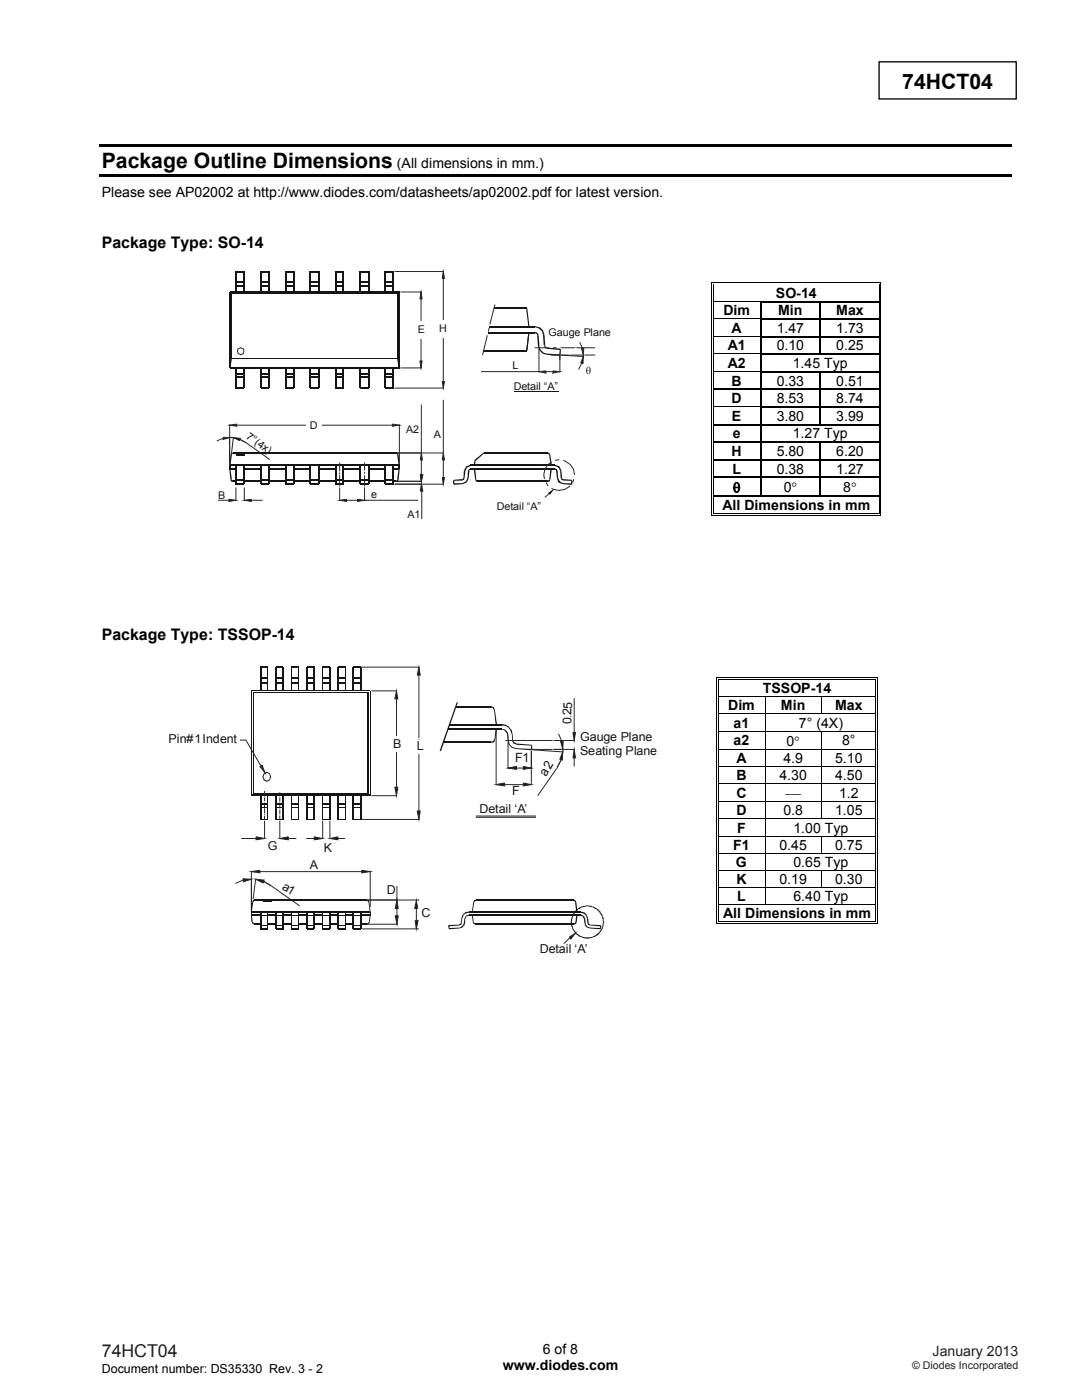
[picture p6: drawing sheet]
<svg xmlns="http://www.w3.org/2000/svg" width="216mm" height="279mm" viewBox="0 0 216 279" stroke-linecap="round" stroke-linejoin="round" font-family="sans-serif">
<defs><g id="words">
<g font-size="4.2">
<text x="180" y="17.7">74HCT04</text>
<text x="20.3" y="33.6">Package Outline Dimensions</text>
</g>
<text font-size="3.5" fill="#231f20" x="20.3" y="270.9">74HCT04</text>
<g font-size="3.2">
<text x="20.3" y="49.4">Package Type: SO-14</text>
<text x="20.3" y="127.7">Package Type: TSSOP-14</text>
</g>
<g font-size="2.8">
<text x="79.2" y="33.6">(All dimensions in mm.)</text>
<text x="20.3" y="39.3">Please see AP02002 at http://www.diodes.com/datasheets/ap02002.pdf for latest version.</text>
<text x="154.8" y="59.4">SO-14</text>
<text x="144.3" y="62.9">Dim</text>
<text x="155.3" y="62.9">Min</text>
<text x="166.9" y="62.9">Max</text>
<text x="145.2" y="69.9">A1</text>
<text x="146" y="66.4">A</text>
<text x="155" y="66.4">1.47</text>
<text x="155" y="69.9">0.10</text>
<text x="166.9" y="66.4">1.73</text>
<text x="166.9" y="69.9">0.25</text>
<text x="145.2" y="73.4">A2</text>
<text x="146" y="76.9">B</text>
<text x="155" y="76.9">0.33</text>
<text x="158.2" y="73.4">1.45 Typ</text>
<text x="166.9" y="76.9">0.51</text>
<text x="146" y="80.5">D</text>
<text x="146" y="84">E</text>
<text x="155" y="84">3.80</text>
<text x="155" y="80.5">8.53</text>
<text x="166.9" y="84">3.99</text>
<text x="166.9" y="80.5">8.74</text>
<text x="146.2" y="87.5">e</text>
<text x="158.2" y="87.5">1.27 Typ</text>
<text x="146" y="91">H</text>
<text x="146.1" y="94.5">L</text>
<text x="155" y="91">5.80</text>
<text x="155" y="94.5">0.38</text>
<text x="166.9" y="91">6.20</text>
<text x="166.9" y="94.5">1.27</text>
<text x="144.2" y="101.7">All Dimensions in mm</text>
<text x="146.3" y="98.2">θ</text>
<text x="156.4" y="98.2">0°</text>
<text x="168.3" y="98.2">8°</text>
<text x="145.3" y="141.8">Dim</text>
<text x="152.2" y="138.3">TSSOP-14</text>
<text x="155.8" y="141.8">Min</text>
<text x="166.6" y="141.8">Max</text>
<text x="146.4" y="145.2">a1</text>
<text x="146.4" y="148.7">a2</text>
<text x="156.9" y="148.8">0°</text>
<text x="159.4" y="145.2">7° (4X)</text>
<text x="168" y="148.7">8°</text>
<text x="146.9" y="152.3">A</text>
<text x="146.9" y="155.7">B</text>
<text x="155.5" y="155.7">4.30</text>
<text x="156.3" y="152.3">4.9</text>
<text x="166.6" y="155.7">4.50</text>
<text x="166.6" y="152.3">5.10</text>
<text x="146.9" y="159.2">C</text>
<text x="156.9" y="159.3">⎯</text>
<text x="167.4" y="159.2">1.2</text>
<text x="146.9" y="162.7">D</text>
<text x="147.1" y="166.2">F</text>
<text x="156.3" y="162.7">0.8</text>
<text x="158.3" y="166.2">1.00 Typ</text>
<text x="166.6" y="162.7">1.05</text>
<text x="146.3" y="169.6">F1</text>
<text x="146.9" y="173">G</text>
<text x="155.5" y="169.6">0.45</text>
<text x="158.3" y="173">0.65 Typ</text>
<text x="166.6" y="169.6">0.75</text>
<text x="146.9" y="176.4">K</text>
<text x="147.1" y="179.8">L</text>
<text x="155.5" y="176.4">0.19</text>
<text x="158.3" y="179.8">6.40 Typ</text>
<text x="166.6" y="176.4">0.30</text>
<text x="144.3" y="183.3">All Dimensions in mm</text>
<text x="100.3" y="273.5">www.diodes.com</text>
<text x="108.3" y="270.2">6 of 8</text>
</g>
<text font-size="2.8" fill="#231f20" x="186.1" y="270.6">January 2013</text>
<g font-size="2.5" fill="#131516">
<text x="33.7" y="148.2">Pin# 1 Indent</text>
<text x="78.4" y="149.3">B</text>
<text x="83.2" y="149.7">L</text>
<text x="114.1" y="144.5" transform="rotate(-90 114.1 144.5)">025</text>
<text x="115.8" y="147.8">Gauge Plane</text>
<text x="102.8" y="152.1">F1</text>
<text x="109" y="155.2" transform="rotate(-60 109 155.2)">a2</text>
<text x="115.8" y="150.6">Seating Plane</text>
<text x="102.2" y="158.7">F</text>
<text x="95.7" y="162.3">Detail ‘A’</text>
<text x="53.5" y="169.7">G</text>
<text x="61.8" y="173.4">A</text>
<text x="64.6" y="170">K</text>
<text x="56.2" y="177.4" transform="rotate(30 56.2 177.4)">a1</text>
<text x="77.2" y="178.4">D</text>
<text x="84.1" y="183.1">C</text>
<text x="107.7" y="190.2">Detail ‘A’</text>
</g>
<text font-size="2.5" x="20.3" y="274">Document number: DS35330 Rev. 3 - 2</text>
<g font-size="2.1" fill="#131516">
<text x="83.4" y="66.5">E</text>
<text x="87.7" y="66.3">H</text>
<text x="109.5" y="67">Gauge Plane</text>
<text x="102.3" y="73.7">L</text>
<text x="102.5" y="77.9">Detail “A”</text>
<text x="116.9" y="74.7">θ</text>
<text x="49" y="87.4" transform="rotate(35 49 87.4)">7°(4x)</text>
<text x="61.8" y="85.6">D</text>
<text x="81.1" y="86.4">A2</text>
<text x="86.6" y="87.3">A</text>
<text x="43.6" y="99.6">B</text>
<text x="74.1" y="99.3">e</text>
<text x="99.1" y="101.7">Detail “A”</text>
<text x="81.3" y="103.4">A1</text>
</g>
<text font-size="2.1" fill="#231f20" x="182" y="273.2">© Diodes Incorporated</text>
<text font-size="1.9" fill="#131516" x="114.1" y="143.4" transform="rotate(-90 114.1 143.4)">.</text>
</g></defs>
<path d="M175.4 12.3h27.4v7.4h-27.4z" fill="none" stroke="#000" stroke-width=".26"/>
<path d="M19.8 28.7h182v.6h-182zM19.8 34.8h182v.5h-182z" fill="#000"/>
<g fill="#fff">
<path d="M142.5 56.8h32.8v3.2h-32.8z"/>
<path d="M142.6 56.8h32.6v3.2h-32.6z"/>
</g>
<path d="M142 56.3h.2v.5h-.2zM142 56.3h.5v.1h-.5zM142.3 56.6h.2v.2h-.2z" fill="#000"/>
<path d="M142.5 56.3h32.8M142.5 56.7h32.8" fill="none" stroke="#000" stroke-width=".2"/>
<path d="M142.5 56.8h32.8z" fill="#fff"/>
<path d="M175.3 56.3h.5v.1h-.5zM175.3 56.6h.2v.2h-.2zM175.7 56.3h.1v.5h-.1z" fill="#000"/>
<path d="M142.1 56.8v3.2M142.4 56.8v3.2M175.4 56.8v3.2M175.7 56.8v3.2" fill="none" stroke="#000" stroke-width=".2"/>
<g fill="#fff">
<path d="M142.5 60.3h9.1v3.2h-9.1z"/>
<path d="M142.6 60.3h8.8v3.2h-8.8z"/>
</g>
<path d="M142 60h.2v.3h-.2zM142.3 60h.2v.3h-.2z" fill="#000"/>
<path d="M142.5 60.2h9.1" fill="none" stroke="#000" stroke-width=".25"/>
<path d="M142.5 60.3h9.1z" fill="#fff"/>
<path d="M151.6 60h.3v.3h-.3zM163.6 60h.2v.3h-.2zM175.3 60h.2v.3h-.2zM175.7 60h.1v.3h-.1z" fill="#000"/>
<path d="M151.8 60.3v3.2M151.9 60.2h11.7M163.7 60.3v3.2M163.8 60.2h11.5" fill="none" stroke="#000" stroke-width=".25"/>
<path d="M142.1 60.3v3.2M142.4 60.3v3.2M175.4 60.3v3.2M175.7 60.3v3.2" fill="none" stroke="#000" stroke-width=".2"/>
<g fill="#fff">
<path d="M142.5 63.8h9.1v3.3h-9.1z"/>
<path d="M142.6 63.8h8.8v3.3h-8.8z"/>
</g>
<path d="M142 63.5h.2v.3h-.2zM142.3 63.5h.2v.3h-.2z" fill="#000"/>
<path d="M142.5 63.7h9.1" fill="none" stroke="#000" stroke-width=".25"/>
<path d="M142.5 63.8h9.1z" fill="#fff"/>
<path d="M151.6 63.5h.3v.3h-.3zM163.6 63.5h.2v.3h-.2zM175.3 63.5h.2v.3h-.2zM175.7 63.5h.1v.3h-.1z" fill="#000"/>
<path d="M151.8 63.8v3.3M151.9 63.7h11.7M163.7 63.8v3.3M163.8 63.7h11.5" fill="none" stroke="#000" stroke-width=".25"/>
<path d="M142.1 63.8v3.3M142.4 63.8v3.3M175.4 63.8v3.3M175.7 63.8v3.3" fill="none" stroke="#000" stroke-width=".2"/>
<g fill="#fff">
<path d="M142.5 67.3h9.1v3.3h-9.1z"/>
<path d="M142.6 67.3h8.8v3.3h-8.8z"/>
</g>
<path d="M142 67.1h.2v.2h-.2zM142.3 67.1h.2v.2h-.2z" fill="#000"/>
<path d="M142.5 67.2h9.1" fill="none" stroke="#000" stroke-width=".25"/>
<path d="M142.5 67.3h9.1z" fill="#fff"/>
<path d="M151.6 67.1h.3v.2h-.3zM163.6 67.1h.2v.2h-.2zM175.3 67.1h.2v.2h-.2zM175.7 67.1h.1v.2h-.1z" fill="#000"/>
<path d="M151.8 67.3v3.3M151.9 67.2h11.7M163.7 67.3v3.3M163.8 67.2h11.5" fill="none" stroke="#000" stroke-width=".25"/>
<path d="M142.1 67.3v3.3M142.4 67.3v3.3M175.4 67.3v3.3M175.7 67.3v3.3" fill="none" stroke="#000" stroke-width=".2"/>
<g fill="#fff">
<path d="M142.5 70.8h9.1v3.3h-9.1z"/>
<path d="M142.6 70.8h8.8v3.3h-8.8z"/>
</g>
<path d="M142 70.6h.2v.2h-.2zM142.3 70.6h.2v.2h-.2z" fill="#000"/>
<path d="M142.5 70.7h9.1" fill="none" stroke="#000" stroke-width=".25"/>
<path d="M142.5 70.8h9.1z" fill="#fff"/>
<path d="M151.6 70.6h.3v.2h-.3zM175.3 70.6h.2v.2h-.2zM175.7 70.6h.1v.2h-.1z" fill="#000"/>
<path d="M151.8 70.8v3.3M151.9 70.7h23.4" fill="none" stroke="#000" stroke-width=".25"/>
<path d="M142.1 70.8v3.3M142.4 70.8v3.3M175.4 70.8v3.3M175.7 70.8v3.3" fill="none" stroke="#000" stroke-width=".2"/>
<g fill="#fff">
<path d="M142.5 74.3h9.1v3.3h-9.1z"/>
<path d="M142.6 74.3h8.8v3.3h-8.8z"/>
</g>
<path d="M142 74.1h.2v.3h-.2zM142.3 74.1h.2v.3h-.2z" fill="#000"/>
<path d="M142.5 74.2h9.1" fill="none" stroke="#000" stroke-width=".25"/>
<path d="M142.5 74.3l9.1 .1z" fill="#fff"/>
<path d="M151.6 74.1h.3v.3h-.3zM163.6 74.1h.2v.3h-.2zM175.3 74.1h.2v.3h-.2zM175.7 74.1h.1v.3h-.1z" fill="#000"/>
<path d="M151.8 74.4v3.2M151.9 74.2h11.7M163.7 74.4v3.2M163.8 74.2h11.5" fill="none" stroke="#000" stroke-width=".25"/>
<path d="M142.1 74.4v3.2M142.4 74.4v3.2M175.4 74.4v3.2M175.7 74.4v3.2" fill="none" stroke="#000" stroke-width=".2"/>
<g fill="#fff">
<path d="M142.5 77.9h9.1v3.2h-9.1z"/>
<path d="M142.6 77.9h8.8v3.2h-8.8z"/>
</g>
<path d="M142 77.6h.2v.3h-.2zM142.3 77.6h.2v.3h-.2z" fill="#000"/>
<path d="M142.5 77.7h9.1" fill="none" stroke="#000" stroke-width=".25"/>
<path d="M142.5 77.9h9.1z" fill="#fff"/>
<path d="M151.6 77.6h.3v.3h-.3zM163.6 77.6h.2v.3h-.2zM175.3 77.6h.2v.3h-.2zM175.7 77.6h.1v.3h-.1z" fill="#000"/>
<path d="M151.8 77.9v3.2M151.9 77.7h11.7M163.7 77.9v3.2M163.8 77.7h11.5" fill="none" stroke="#000" stroke-width=".25"/>
<path d="M142.1 77.9v3.2M142.4 77.9v3.2M175.4 77.9v3.2M175.7 77.9v3.2" fill="none" stroke="#000" stroke-width=".2"/>
<g fill="#fff">
<path d="M142.5 81.4h9.1v3.2h-9.1z"/>
<path d="M142.6 81.4h8.8v3.2h-8.8z"/>
</g>
<path d="M142 81.1h.2v.3h-.2zM142.3 81.1h.2v.3h-.2z" fill="#000"/>
<path d="M142.5 81.2h9.1" fill="none" stroke="#000" stroke-width=".25"/>
<path d="M142.5 81.4h9.1z" fill="#fff"/>
<g fill="#000">
<path d="M142 84.6h.2v.3h-.2zM142 88.1h.2v.3h-.2zM142 91.6h.2v.3h-.2zM142 95.1h.2v.3h-.2zM142 98.9h.2v.2h-.2zM142.3 84.6h.2v.3h-.2zM142.3 88.1h.2v.3h-.2zM142.3 91.6h.2v.3h-.2zM142.3 95.1h.2v.3h-.2zM142.3 98.9h.2v.2h-.2zM151.6 81.1h.3v.3h-.3zM151.6 84.6h.3v.3h-.3z"/>
<path d="M151.6 88.1h.3v.3h-.3zM151.6 91.6h.3v.3h-.3zM151.6 95.1h.3v.3h-.3zM163.6 81.1h.2v.3h-.2zM163.6 88.1h.2v.3h-.2zM163.6 91.6h.2v.3h-.2zM163.6 95.1h.2v.3h-.2zM175.3 81.1h.2v.3h-.2zM175.3 84.6h.2v.3h-.2zM175.3 88.1h.2v.3h-.2zM175.3 91.6h.2v.3h-.2zM175.3 95.1h.2v.3h-.2z"/>
<path d="M175.3 98.9h.2v.2h-.2zM175.7 81.1h.1v.3h-.1zM175.7 84.6h.1v.3h-.1zM175.7 88.1h.1v.3h-.1zM175.7 91.6h.1v.3h-.1zM175.7 95.1h.1v.3h-.1zM175.7 98.9h.1v.2h-.1zM142 102.7h.5v.2h-.5zM142.3 102.4h.2v.2h-.2zM175.3 102.7h.5v.2h-.5zM175.3 102.4h.2v.2h-.2zM175.7 102.4h.1v.5h-.1z"/>
</g>
<g fill="none" stroke="#000" stroke-width=".25">
<path d="M142.5 84.7h9.1M142.5 88.2h9.1M142.5 91.8h9.1M142.5 95.3h9.1M142.5 99h32.8M151.8 81.4v3.2M151.8 84.9v3.2M151.8 88.4v3.2M151.8 91.9v3.2M151.8 95.4v3.5M151.9 81.2h11.7M151.9 84.7h23.4"/>
<path d="M151.9 88.2h11.7M151.9 91.8h11.7M151.9 95.3h11.7M163.7 81.4v3.2M163.7 88.4v3.2M163.7 91.9v3.2M163.7 95.4v3.5M163.8 81.2h11.5M163.8 88.2h11.5M163.8 91.8h11.5M163.8 95.3h11.5"/>
</g>
<g fill="none" stroke="#000" stroke-width=".2">
<path d="M142.1 81.4v3.2M142.1 84.9v3.2M142.1 88.4v3.2M142.1 91.9v3.2M142.1 95.4v3.5M142.1 99.1v3.8M142.4 81.4v3.2M142.4 84.9v3.2M142.4 88.4v3.2M142.4 91.9v3.2M142.4 95.4v3.5M142.4 99.1v3.3"/>
<path d="M175.4 81.4v3.2M175.4 84.9v3.2M175.4 88.4v3.2M175.4 91.9v3.2M175.4 95.4v3.5M175.4 99.1v3.3M175.7 81.4v3.2M175.7 84.9v3.2M175.7 88.4v3.2M175.7 91.9v3.2M175.7 95.4v3.5M175.7 99.1v3.3"/>
<path d="M142.5 102.8h32.8M142.5 102.5h32.8"/>
</g>
<g fill="#fff">
<path d="M143.5 135.7h31.2v3.3h-31.2z"/>
<path d="M143.5 135.7h31.1v3.3h-31.1z"/>
</g>
<path d="M142.9 135.2h.2v.5h-.2zM142.9 135.2h.5v.2h-.5zM143.3 135.6h.1v.1h-.1z" fill="#000"/>
<path d="M143.4 135.3h31.3M143.4 135.6h31.3" fill="none" stroke="#000" stroke-width=".2"/>
<path d="M143.4 135.7h31.3z" fill="#fff"/>
<path d="M174.7 135.2h.5v.2h-.5zM174.7 135.6h.2v.1h-.2zM175 135.2h.2v.5h-.2z" fill="#000"/>
<path d="M143 135.7v3.3M143.4 135.7v3.3M174.8 135.7v3.3M175.1 135.7v3.3" fill="none" stroke="#000" stroke-width=".2"/>
<g fill="#fff">
<path d="M143.5 139.2h9.1v3.2h-9.1z"/>
<path d="M143.5 139.2h8.9v3.2h-8.9z"/>
</g>
<path d="M142.9 139h.2v.2h-.2zM143.3 139h.1v.2h-.1zM174.7 139h.2v.2h-.2zM175 139h.2v.2h-.2zM142.9 142.4h.2v.2h-.2zM142.9 145.8h.2v.2h-.2zM143.3 142.4h.1v.2h-.1zM143.3 145.8h.1v.2h-.1zM174.7 142.4h.2v.2h-.2zM174.7 145.8h.2v.2h-.2zM175 142.4h.2v.2h-.2zM175 145.8h.2v.2h-.2z" fill="#000"/>
<g fill="none" stroke="#000" stroke-width=".2">
<path d="M143 139.2v3.2M143.4 139.2v3.2M143.4 139.1h31.3M152.7 139.2v3.2M163.8 139.2v3.2M174.8 139.2v3.2M175.1 139.2v3.2M143 142.6v3.2M143 146v3.5M143.4 142.6v3.2M143.4 146v3.5M143.4 142.5h31.3"/>
<path d="M143.4 145.9h31.3M152.7 142.6v3.2M152.7 146v3.5M163.8 146v3.5M174.8 142.6v3.2M174.8 146v3.5M175.1 142.6v3.2M175.1 146v3.5"/>
</g>
<g fill="#fff">
<path d="M143.5 149.6h9.1v3.3h-9.1z"/>
<path d="M143.5 149.6h8.9v3.3h-8.9z"/>
</g>
<path d="M142.9 149.5h.2v.1h-.2zM143.3 149.5h.1v.1h-.1zM174.7 149.5h.2v.1h-.2zM175 149.5h.2v.1h-.2z" fill="#000"/>
<path d="M143 149.6v3.3M143.4 149.6v3.3M143.4 149.6h31.3M152.7 149.6v3.3M163.8 149.6v3.3M174.8 149.6v3.3M175.1 149.6v3.3" fill="none" stroke="#000" stroke-width=".2"/>
<g fill="#fff">
<path d="M143.5 153.1h9.1v3.2h-9.1z"/>
<path d="M143.5 153.1h8.9v3.2h-8.9z"/>
</g>
<path d="M142.9 152.9h.2v.2h-.2zM143.3 152.9h.1v.2h-.1zM174.7 152.9h.2v.2h-.2zM175 152.9h.2v.2h-.2z" fill="#000"/>
<path d="M143 153.1v3.2M143.4 153.1v3.2M143.4 153h31.3M152.7 153.1v3.2M163.8 153.1v3.2M174.8 153.1v3.2M175.1 153.1v3.2" fill="none" stroke="#000" stroke-width=".2"/>
<g fill="#fff">
<path d="M143.5 156.5h9.1v3.5h-9.1z"/>
<path d="M143.5 156.6h8.9v3.3h-8.9z"/>
</g>
<path d="M142.9 156.3h.2v.2h-.2zM143.3 156.3h.1v.2h-.1zM174.7 156.3h.2v.2h-.2zM175 156.3h.2v.2h-.2z" fill="#000"/>
<path d="M143 156.5v3.5M143.4 156.5v3.5M143.4 156.4h31.3M152.7 156.5v3.5M163.8 156.5v3.5M174.8 156.5v3.5M175.1 156.5v3.5" fill="none" stroke="#000" stroke-width=".2"/>
<g fill="#fff">
<path d="M143.5 160.1h9.1v3.3h-9.1z"/>
<path d="M143.5 160.1h8.9v3.3h-8.9z"/>
</g>
<path d="M142.9 160h.2v.1h-.2zM143.3 160h.1v.1h-.1zM174.7 160h.2v.1h-.2zM175 160h.2v.1h-.2z" fill="#000"/>
<path d="M143 160.1v3.3M143.4 160.1v3.3M143.4 160h31.3M152.7 160.1v3.3M163.8 160.1v3.3M174.8 160.1v3.3M175.1 160.1v3.3" fill="none" stroke="#000" stroke-width=".2"/>
<g fill="#fff">
<path d="M143.5 163.6h9.1v3.2h-9.1z"/>
<path d="M143.5 163.6h8.9v3.2h-8.9z"/>
</g>
<g fill="#000">
<path d="M142.9 163.4h.2v.1h-.2zM142.9 166.8h.2v.2h-.2zM142.9 170.2h.2v.2h-.2zM142.9 173.6h.2v.2h-.2zM142.9 177.1h.2v.1h-.2zM143.3 163.4h.1v.1h-.1zM143.3 166.8h.1v.2h-.1zM143.3 170.2h.1v.2h-.1zM143.3 173.6h.1v.2h-.1zM143.3 177.1h.1v.1h-.1zM174.7 163.4h.2v.1h-.2zM174.7 166.8h.2v.2h-.2z"/>
<path d="M174.7 170.2h.2v.2h-.2zM174.7 173.6h.2v.2h-.2zM174.7 177.1h.2v.1h-.2zM175 163.4h.2v.1h-.2zM175 166.8h.2v.2h-.2zM175 170.2h.2v.2h-.2zM175 173.6h.2v.2h-.2zM175 177.1h.2v.1h-.2zM142.9 180.5h.2v.2h-.2zM142.9 184.3h.5v.1h-.5zM143.3 180.5h.1v.2h-.1zM143.3 183.9h.1v.2h-.1z"/>
<path d="M174.7 180.5h.2v.2h-.2zM174.7 184.3h.5v.1h-.5zM174.7 183.9h.2v.2h-.2zM175 180.5h.2v.2h-.2zM175 183.9h.2v.5h-.2z"/>
</g>
<g fill="none" stroke="#000" stroke-width=".2">
<path d="M143 163.5v3.3M143 167v3.2M143 170.4v3.2M143 173.8v3.3M143 177.2v3.3M143.4 163.5v3.3M143.4 167v3.2M143.4 170.4v3.2M143.4 173.8v3.3M143.4 177.2v3.3M143.4 163.4h31.3M143.4 166.9h31.3"/>
<path d="M143.4 170.3h31.3M143.4 173.7h31.3M143.4 177.1h31.3M152.7 163.5v3.3M152.7 167v3.2M152.7 170.4v3.2M152.7 173.8v3.3M152.7 177.2v3.3M163.8 167v3.2M163.8 173.8v3.3M174.8 163.5v3.3M174.8 167v3.2"/>
<path d="M174.8 170.4v3.2M174.8 173.8v3.3M174.8 177.2v3.3M175.1 163.5v3.3M175.1 167v3.2M175.1 170.4v3.2M175.1 173.8v3.3M175.1 177.2v3.3M143 180.7v3.7M143.4 180.7v3.2M143.4 180.6h31.3M143.4 184.3h31.3"/>
<path d="M143.4 184h31.3M174.8 180.7v3.2M175.1 180.7v3.2"/>
</g>
<path d="M45.8 58.3h33.9" fill="none" stroke="#131516" stroke-width=".3"/>
<path d="M45.9 58.3v15.1M79.7 58.3v15.1" fill="none" stroke="#131516" stroke-width=".21"/>
<path d="M45.8 73.4h33.9" fill="none" stroke="#131516" stroke-width=".23"/>
<path d="M67 54.1h1.6v.2h-1.6z" fill="#131516"/>
<path d="M67 54.2v4.1" fill="none" stroke="#131516" stroke-width=".3"/>
<path d="M68.5 54.2v4.1" fill="none" stroke="#131516" stroke-width=".21"/>
<path d="M71.9 54.1h1.7v.2h-1.7z" fill="#131516"/>
<path d="M71.9 54.2v4.1" fill="none" stroke="#131516" stroke-width=".21"/>
<path d="M73.6 54.2v4.1" fill="none" stroke="#131516" stroke-width=".3"/>
<path d="M76.9 54.1h1.6v.2h-1.6z" fill="#131516"/>
<path d="M76.9 54.2v4.1" fill="none" stroke="#131516" stroke-width=".28"/>
<path d="M78.5 54.2v4.1" fill="none" stroke="#131516" stroke-width=".21"/>
<path d="M76.9 77.3h1.6v.3h-1.6z" fill="#131516"/>
<path d="M76.9 73.4v4" fill="none" stroke="#131516" stroke-width=".28"/>
<path d="M73.6 73.4v4" fill="none" stroke="#131516" stroke-width=".3"/>
<path d="M71.9 73.4v4" fill="none" stroke="#131516" stroke-width=".21"/>
<path d="M71.9 77.3h1.7v.3h-1.7z" fill="#131516"/>
<path d="M68.5 73.4v4" fill="none" stroke="#131516" stroke-width=".21"/>
<path d="M67 73.4v4" fill="none" stroke="#131516" stroke-width=".3"/>
<path d="M67 77.3h1.6v.3h-1.6z" fill="#131516"/>
<path d="M78.5 73.4v4" fill="none" stroke="#131516" stroke-width=".21"/>
<path d="M47.1 77.3h1.6v.3h-1.6z" fill="#131516"/>
<path d="M62 73.4v4" fill="none" stroke="#131516" stroke-width=".21"/>
<path d="M63.6 73.4v4" fill="none" stroke="#131516" stroke-width=".3"/>
<g fill="#131516">
<path d="M62 77.3h1.6v.3h-1.6z"/>
<path d="M57 77.3h1.6v.3h-1.6z"/>
</g>
<path d="M58.6 73.4v4" fill="none" stroke="#131516" stroke-width=".21"/>
<path d="M57 73.4v4" fill="none" stroke="#131516" stroke-width=".3"/>
<path d="M52 77.3h1.6v.3h-1.6z" fill="#131516"/>
<path d="M48.6 73.4v4M52 73.4v4M53.6 73.4v4" fill="none" stroke="#131516" stroke-width=".21"/>
<path d="M47.1 73.4v4" fill="none" stroke="#131516" stroke-width=".3"/>
<path d="M47.1 54.1h1.6v.2h-1.6z" fill="#131516"/>
<path d="M48.6 54.2v4.1M52 54.2v4.1M53.6 54.2v4.1" fill="none" stroke="#131516" stroke-width=".21"/>
<path d="M52 54.1h1.6v.2h-1.6z" fill="#131516"/>
<path d="M57 54.2v4.1" fill="none" stroke="#131516" stroke-width=".3"/>
<path d="M58.6 54.2v4.1" fill="none" stroke="#131516" stroke-width=".21"/>
<g fill="#131516">
<path d="M57 54.1h1.6v.2h-1.6z"/>
<path d="M62 54.1h1.6v.2h-1.6z"/>
</g>
<path d="M47.1 54.2v4.1M63.6 54.2v4.1" fill="none" stroke="#131516" stroke-width=".3"/>
<path d="M62 54.2v4.1M46.5 90.4h32.5" fill="none" stroke="#131516" stroke-width=".21"/>
<g fill="#131516">
<path d="M46.5 96h.6v.2h-.6z"/>
<path d="M45.8 92.9h.2v.7h-.2z"/>
<path d="M79.5 92.9h.3v.7h-.3z"/>
</g>
<path d="M45.8 92.9h33.9" fill="none" stroke="#131516" stroke-width=".21"/>
<path d="M45.8 93.5h1.3v.3h-1.3z" fill="#131516"/>
<path d="M47.1 92.9v3.7M57 92.9v3.7M63.6 92.9v3.7M67 92.9v3.7M73.6 92.9v3.7" fill="none" stroke="#131516" stroke-width=".3"/>
<path d="M48.6 92.9v3.7M52 92.9v3.7M53.6 92.9v3.7M58.6 92.9v3.7M62 92.9v3.7M68.5 92.9v3.7M71.9 92.9v3.7M78.5 92.9v3.7" fill="none" stroke="#131516" stroke-width=".21"/>
<path d="M76.9 92.9v3.7" fill="none" stroke="#131516" stroke-width=".28"/>
<g fill="#131516">
<path d="M47.1 96.5h1.6v.3h-1.6z"/>
<path d="M52 96.5h1.6v.3h-1.6z"/>
<path d="M57 96.5h1.6v.3h-1.6z"/>
<path d="M62 96.5h1.6v.3h-1.6z"/>
<path d="M67 96.5h1.6v.3h-1.6z"/>
<path d="M71.9 96.5h1.7v.3h-1.7z"/>
<path d="M76.9 96.5h1.6v.3h-1.6z"/>
<path d="M78.5 96h.5v.2h-.5z"/>
</g>
<path d="M48.7 96.1h3.3M53.6 96.1h3.4M58.6 96.1h3.4M63.6 96.1h3.4M68.6 96.1h3.3M73.6 96.1h3.3" fill="none" stroke="#131516" stroke-width=".23"/>
<g fill="#131516">
<path d="M46 90.8h.3l-.3 2.1-.2-.1z"/>
<path d="M45.8 93.6h.2l.3 2.1-.3 .1z"/>
<path d="M79.2 90.8h.3l.3 2-.3 .1z"/>
<path d="M79.5 93.6h.3l-.3 2.2-.3-.1z"/>
</g>
<path d="M48.7 93.6h3.3M53.6 93.6h3.4M58.6 93.6h3.4M63.6 93.6h3.4M68.6 93.6h3.3M73.6 93.6h3.3" fill="none" stroke="#131516" stroke-width=".28"/>
<g fill="#131516">
<path d="M78.5 93.5h1.2v.3h-1.2z"/>
<path d="M94.7 91.9h.2l-.1 1-.3-.1z"/>
</g>
<path d="M93.9 92.9h16.9M96.6 90.4h12.7" fill="none" stroke="#131516" stroke-width=".21"/>
<path d="M95.3 96.1h14" fill="none" stroke="#131516" stroke-width=".23"/>
<path d="M93.9 93.6h16.9" fill="none" stroke="#131516" stroke-width=".28"/>
<g fill="#131516">
<path d="M94.5 93.6h.3l.2 2.1-.2 .1z"/>
<path d="M109.6 90.8h.2l.3 2-.3 .1z"/>
<path d="M109.8 93.6h.3l-.3 2.2-.2-.1z"/>
<path d="M90.5 96.5l1.8-.1v.2l-1.7 .2z"/>
<path d="M90.5 95.8l1.7-.2 .1 .3-1.8 .1z"/>
<path d="M92.6 93.9l.3 .1-.2 1.4h-.2z"/>
<path d="M93.4 94h.3l-.2 1.5h-.2z"/>
<path d="M90.4 95.9h.3v.7h-.3z"/>
<path d="M112.3 96.4l1.8 .1v.3l-1.8-.2z"/>
<path d="M111 94h.3l.1 1.5h-.3z"/>
<path d="M111.8 94l.2-.1 .2 1.5h-.3z"/>
<path d="M112.4 95.6l1.7 .2v.2l-1.7-.1z"/>
<path d="M114 95.9h.2v.7h-.3z"/>
<path d="M94.7 91.8l1.6-1.3 .1 .1-1.5 1.4z"/>
<path d="M93.6 93.6l.2-.1 .1 .3-.2 .1zM93.6 93.6l.1 .2zM93.5 93.7l.2 .1-.1 .3-.2-.1z"/>
<path d="M92.2 95.7l.2-.2 .2 .3-.3 .1zM92.5 95.6l.1 .2zM92.5 95.4l.2 .1-.1 .2-.3-.1z"/>
<path d="M93.1 93l.7-.2 .1 .2-.8 .3zM93 93.1l.1 .1zM93 93.1l.2 .2-.3 .7-.3-.1z"/>
<path d="M92.3 96.4l.7-.3 .1 .2-.8 .3zM93.1 96.2v.1zM93.3 95.4l.2 .1-.4 .8-.2-.2z"/>
<path d="M111.1 95.5l.3-.1 .3 .7-.3 .2zM111.4 96.3l.2-.1zM111.7 96.1l.7 .3-.1 .2-.8-.3z"/>
<path d="M111.4 93.3l.3-.2 .3 .8-.2 .1zM111.6 93v.2zM110.8 92.8l.8 .2-.1 .3-.8-.3z"/>
<path d="M111.9 95.5l.3-.1v.2l-.2 .1zM112 95.7l.2-.1-.1 .2zM112.2 95.5l.3 .2-.2 .2-.2-.1z"/>
<path d="M110.9 93.8l.2-.1 .2 .3-.3 .1zM111.1 93.6l-.1 .2zM110.8 93.5l.3 .1-.1 .3-.3-.1z"/>
</g>
<path d="M46.2 58.6h33.2v13h-33.2z" fill="none" stroke="#131516" stroke-width=".2"/>
<g fill="#131516">
<path d="M79.2 58.5l.3-.3 .3 .2-.3 .3z"/>
<path d="M45.8 58.4l.2-.2 .3 .3-.2 .2z"/>
<path d="M46.1 71.6h.2l-.3 1.8h-.2z"/>
<path d="M79.2 71.6h.3l.3 1.8h-.3z"/>
</g>
<path d="M47.5 69.6l.5-.2 .5 .2 .2 .5-.2 .5-.5 .2-.5-.2-.1-.5z" fill="none" stroke="#23282b" stroke-width=".2"/>
<g fill="#131516">
<path d="M52 96.5h1.6v.3h-1.6z"/>
<path d="M46.2 90.4l.3-.1 .1 .3h-.3zM46.2 90.4l.1 .2zM46.2 90.5l.1 .1-.1 .2-.2-.1z"/>
<path d="M79.2 90.6l.2-.1 .1 .2-.2 .1zM79.3 90.4l-.1 .2zM79.1 90.3l.2 .1-.1 .2h-.2z"/>
<path d="M46 95.8l.2-.1 .2 .2-.3 .2zM46.1 96.1l.2-.1zM46.3 95.8l.3 .2-.1 .2-.3-.1z"/>
<path d="M79 96l.2-.2 .1 .3-.2 .1zM79.2 96l.2 .1zM79.3 95.7l.2 .1-.1 .3-.2-.2z"/>
</g>
<path d="M67.8 92.3v1.8M67.8 94.3v.4M67.8 94.8v2.3M67.8 97.3v2.7M69.2 99.8h2.2M72.7 99.8h10.7M72.7 92.3v1.6M72.7 94.2v.4M72.7 94.9v2.2M72.7 97.3v2.7" fill="none" stroke="#23282b" stroke-width=".2"/>
<path d="M67.8 99.8l1.4-.2v.5z" fill="#131516"/>
<path d="M67.8 99.8l1.4-.2v.5z" fill="none" stroke="#23282b" stroke-width=".2"/>
<path d="M71.4 99.6l1.3 .2-1.3 .3z" fill="#131516"/>
<path d="M44.5 87.5l-1.2 .5M45.8 87.2v5.5M45.8 87.3h.8l1.3 .4 1.2 .7M46.6 87.3l-.4 3.3M47.9 87.7l1.2 .7M49.1 88.4l4.8 3.3M71.4 99.6l1.3 .2-1.3 .3z" fill="none" stroke="#23282b" stroke-width=".2"/>
<path d="M46.6 87.3l1.3 .2-.1 .4z" fill="#131516"/>
<path d="M46.6 87.3l1.3 .2-.1 .4z" fill="none" stroke="#23282b" stroke-width=".2"/>
<path d="M44.5 87.3h1.3l-1.3 .4z" fill="#131516"/>
<path d="M44.5 87.3h1.3l-1.3 .4zM45.8 84.7v8M47.2 84.9h31.1M79.7 84.7v8" fill="none" stroke="#23282b" stroke-width=".2"/>
<path d="M45.8 84.9l1.4-.3v.5z" fill="#131516"/>
<path d="M45.8 84.9l1.4-.3v.5z" fill="none" stroke="#23282b" stroke-width=".2"/>
<path d="M78.3 84.6l1.4 .3-1.4 .2z" fill="#131516"/>
<path d="M78.3 84.6l1.4 .3-1.4 .2zM108.9 96.3l.5 .7M110 92.2a2.71 2.71 0 0 0-1.4 3.4M111.6 91.7l-.8 .2M112.4 91.9a3.1 3.1 0 0 1 2.2 2.9M113.8 97a3.1 3.1 0 0 1-3.8 .4M114.5 95.6l-.3 .7" fill="none" stroke="#23282b" stroke-width=".2"/>
<path d="M105 61.6h.2l.4 3.6h-.2z" fill="#131516"/>
<path d="M109.1 70.8h2.6M109.2 69.6h2.6" fill="none" stroke="#131516" stroke-width=".44"/>
<g fill="#131516">
<path d="M105.4 66.3h.2l-.4 3.7h-.2z"/>
<path d="M107 66.5h.3l.2 .3-.2 .2zM107.2 66.4l-.1 .1zM106.8 66.3l.4 .1-.1 .2-.4-.1z"/>
<path d="M108.6 69h.2l.1 .3-.2 .1zM108.7 69.4l.2-.1zM108.9 69.3l.3 .1v.2l-.4-.1z"/>
<path d="M108.1 66h.3l.2 .8h-.2zM108.2 66l.2-.1zM107.7 65.3l.7 .6-.3 .2-.6-.6zM106.7 65.1l.9 .2-.1 .2-.8-.2z"/>
<path d="M107.3 69.1l.3-.1 .2 .8-.2 .1zM107.6 69.9l.2-.1zM107.6 69.9l.2-.1 .6 .6-.2 .1zM108.2 70.5l.2-.1zM108.4 70.4l.8 .2-.1 .2-.8-.2z"/>
</g>
<path d="M107.4 66.9v2.1M108.6 66.8v2.2" fill="none" stroke="#131516" stroke-width=".44"/>
<g fill="#131516">
<path d="M105.4 66.3h.2l-.4 3.7h-.2z"/>
<path d="M111.7 69.7h.2v1.2h-.3z"/>
</g>
<path d="M96.5 70h8.6" fill="none" stroke="#131516" stroke-width=".3"/>
<path d="M97.7 65.2h9M98.6 61.5h6.5" fill="none" stroke="#131516" stroke-width=".21"/>
<path d="M97.4 66.4h9.3" fill="none" stroke="#131516" stroke-width=".23"/>
<path d="M79.2 96.1h5M79.2 90.4h5M84.1 80.8v9.6M84.1 91.8v2.9" fill="none" stroke="#23282b" stroke-width=".2"/>
<path d="M83.9 94.7h.4l-.2 1.4z" fill="#131516"/>
<path d="M83.9 94.7h.4l-.2 1.4z" fill="none" stroke="#23282b" stroke-width=".2"/>
<path d="M84.1 90.4l.2 1.4h-.4z" fill="#131516"/>
<path d="M78.7 96.1h5.5M78.7 96.6h5.5M84.1 90.4l.2 1.4h-.4z" fill="none" stroke="#23282b" stroke-width=".2"/>
<path d="M83.9 94.7h.5l-.3 1.4z" fill="#131516"/>
<path d="M83.9 94.7h.5l-.3 1.4z" fill="none" stroke="#23282b" stroke-width=".2"/>
<path d="M84.1 96.6l.3 1.4h-.5z" fill="#131516"/>
<path d="M88.5 79.8v10.6M78.7 96.6h9.8M79.2 90.4h9.3M84.1 96.6l.3 1.4h-.5zM88.5 91.8v3.5" fill="none" stroke="#23282b" stroke-width=".2"/>
<path d="M88.2 95.3h.5l-.2 1.3z" fill="#131516"/>
<path d="M88.2 95.3h.5l-.2 1.3z" fill="none" stroke="#23282b" stroke-width=".2"/>
<path d="M88.5 90.4l.2 1.4h-.5z" fill="#131516"/>
<path d="M79.9 58.3h4.3M84 59.7v12.3M79.9 73.4h4.3M97.2 66.9l-.9 4M97.6 65.4l-.1 .8M98.8 60.8l-1.1 3.9M88.5 90.4l.2 1.4h-.5z" fill="none" stroke="#23282b" stroke-width=".2"/>
<path d="M83.8 72h.4l-.2 1.4z" fill="#131516"/>
<path d="M83.8 72h.4l-.2 1.4z" fill="none" stroke="#23282b" stroke-width=".2"/>
<path d="M84 58.3l.2 1.4h-.4z" fill="#131516"/>
<path d="M78.7 54.2h9.9M84 58.3l.2 1.4h-.4zM88.5 55.6v20.5M78.7 77.4h9.9" fill="none" stroke="#23282b" stroke-width=".2"/>
<path d="M88.2 76.1h.5l-.2 1.3z" fill="#131516"/>
<path d="M88.2 76.1h.5l-.2 1.3z" fill="none" stroke="#23282b" stroke-width=".2"/>
<path d="M88.5 54.2l.2 1.4h-.5z" fill="#131516"/>
<path d="M88.5 54.2l.2 1.4h-.5z" fill="none" stroke="#23282b" stroke-width=".2"/>
<g fill="#131516">
<path d="M96.3 90.4l.3-.1v.3h-.2z"/>
<path d="M109.5 90.6l.2-.1 .1 .2-.2 .1zM109.6 90.4v.2zM109.4 90.3l.2 .1-.1 .2h-.3z"/>
<path d="M109.2 96l.3-.2 .1 .3-.3 .1zM109.6 96l.1 .1zM109.6 95.7l.2 .1-.1 .3-.2-.2z"/>
<path d="M94.8 95.8l.2-.1 .2 .2-.2 .2zM95 96v.1zM95.1 95.8l.2 .2v.2l-.3-.1z"/>
</g>
<path d="M96 74.2h11.5M106.7 69.4h2.9M107.5 69.6v4.7M108.9 74.2h1.4M109.9 70.9h3.7M110.3 69.4h.8M111.7 70.9v3.4M111.9 69.4h2.9" fill="none" stroke="#23282b" stroke-width=".2"/>
<path d="M110.3 74l1.4 .2-1.4 .3z" fill="#131516"/>
<path d="M110.3 74l1.4 .2-1.4 .3z" fill="none" stroke="#23282b" stroke-width=".2"/>
<path d="M107.5 74.2l1.4-.2v.5z" fill="#131516"/>
<path d="M107.5 74.2l1.4-.2v.5zM111.9 70.9l4.6 .3M113.8 70.9h2.7M115.7 68.3l.5 1.3M116.1 72.5l-.7 1.2" fill="none" stroke="#23282b" stroke-width=".2"/>
<path d="M116.4 71.2l-.1 1.4-.4-.1z" fill="#131516"/>
<path d="M116.4 71.2l-.1 1.4-.4-.1z" fill="none" stroke="#23282b" stroke-width=".2"/>
<path d="M116 69.6l.5-.1-.1 1.4z" fill="#131516"/>
<path d="M116 69.6l.5-.1-.1 1.4z" fill="none" stroke="#23282b" stroke-width=".2"/>
<g fill="#131516">
<path d="M47.2 90.4h.2v.4h-.2z"/>
<path d="M48.5 90.4h.3v.4h-.3z"/>
<path d="M47.4 90.7h1.3v.2h-1.3z"/>
</g>
<path d="M115 69.4h3.7M116.6 70.9h2.1" fill="none" stroke="#23282b" stroke-width=".2"/>
<g fill="#fff">
<path d="M82.3 64.2h3.1v3.4h-3.1z"/>
<path d="M86.8 63.9h3.1v3.5h-3.1z"/>
<path d="M61 83.1h3.1v3.5h-3.1z"/>
</g>
<path d="M110.3 97.8l-1.6 1.5" fill="none" stroke="#23282b" stroke-width=".2"/>
<path d="M109.4 98.4l1.2-.8-.9 1.2z" fill="#131516"/>
<path d="M84.2 96.9v6.7" fill="none" stroke="#23282b" stroke-width=".2"/>
<g fill="#131516">
<path d="M47.1 95.6h1.6v.3h-1.6z"/>
<path d="M57 95.6h1.6v.3h-1.6z"/>
<path d="M62 95.6h1.6v.3h-1.6z"/>
<path d="M67 95.6h1.6v.3h-1.6z"/>
<path d="M71.9 95.6h1.7v.3h-1.7z"/>
<path d="M76.9 95.6h1.6v.3h-1.6z"/>
<path d="M52 95.6h1.6v.3h-1.6z"/>
<path d="M47.1 74.6h1.6v.2h-1.6z"/>
<path d="M57 74.6h1.6v.2h-1.6z"/>
<path d="M62 74.6h1.6v.2h-1.6z"/>
<path d="M67 74.6h1.6v.2h-1.6z"/>
<path d="M71.9 74.6h1.7v.2h-1.7z"/>
<path d="M76.9 74.6h1.6v.2h-1.6z"/>
<path d="M52 74.6h1.6v.2h-1.6z"/>
<path d="M47.1 75.2h1.6v.3h-1.6z"/>
<path d="M57 75.2h1.6v.3h-1.6z"/>
<path d="M62 75.2h1.6v.3h-1.6z"/>
<path d="M67 75.2h1.6v.3h-1.6z"/>
<path d="M71.9 75.2h1.7v.3h-1.7z"/>
<path d="M76.9 75.2h1.6v.3h-1.6z"/>
<path d="M52 75.2h1.6v.3h-1.6z"/>
<path d="M47.1 56.2h1.6v.3h-1.6z"/>
<path d="M57 56.2h1.6v.3h-1.6z"/>
<path d="M62 56.2h1.6v.3h-1.6z"/>
<path d="M67 56.2h1.6v.3h-1.6z"/>
<path d="M71.9 56.2h1.7v.3h-1.7z"/>
<path d="M76.9 56.2h1.6v.3h-1.6z"/>
<path d="M52 56.2h1.6v.3h-1.6z"/>
<path d="M47.1 56.9h1.6v.3h-1.6z"/>
<path d="M57 56.9h1.6v.3h-1.6z"/>
<path d="M62 56.9h1.6v.3h-1.6z"/>
<path d="M67 56.9h1.6v.3h-1.6z"/>
<path d="M71.9 56.9h1.7v.3h-1.7z"/>
<path d="M76.9 56.9h1.6v.3h-1.6z"/>
<path d="M52 56.9h1.6v.3h-1.6z"/>
</g>
<path d="M102.5 78.1h8.9" fill="none" stroke="#131516" stroke-width=".2"/>
<path d="M43.5 99.8h2.2M47.1 97.3v2.7M48.7 97.3v2.7" fill="none" stroke="#23282b" stroke-width=".2"/>
<path d="M45.7 99.6l1.4 .2-1.4 .3z" fill="#131516"/>
<path d="M45.7 99.6l1.4 .2-1.4 .3zM50.1 99.8h2.3" fill="none" stroke="#23282b" stroke-width=".2"/>
<path d="M48.7 99.8l1.4-.2v.5z" fill="#131516"/>
<path d="M48.7 99.8l1.4-.2v.5z" fill="none" stroke="#23282b" stroke-width=".2"/>
<path d="M50.2 137.9h23.7v20.9" fill="none" stroke="#131516" stroke-width=".2"/>
<path d="M50.2 158.7h23.7" fill="none" stroke="#131516" stroke-width=".25"/>
<path d="M61.3 133h1.4v.2h-1.4z" fill="#131516"/>
<path d="M61.3 133.1v4.8M62.7 133.1v4.8M61.3 158.8v4.7M62.7 158.8v4.7" fill="none" stroke="#131516" stroke-width=".25"/>
<path d="M61.3 163.4h1.4v.2h-1.4z" fill="#131516"/>
<path d="M50.8 179.7h22.4" fill="none" stroke="#131516" stroke-width=".25"/>
<g fill="#131516">
<path d="M52 185.2h1.5v.3h-1.5z"/>
<path d="M55.2 185.2h1.4v.3h-1.4z"/>
<path d="M58.2 185.2h1.4v.3h-1.4z"/>
<path d="M61.3 185.2h1.4v.3h-1.4z"/>
<path d="M64.4 185.2h1.4v.3h-1.4z"/>
<path d="M67.4 185.2h1.5v.3h-1.5z"/>
<path d="M70.6 185.2h1.4v.3h-1.4z"/>
</g>
<path d="M50.2 182h23.7" fill="none" stroke="#131516" stroke-width=".25"/>
<g fill="#131516">
<path d="M53.5 182.5h1.7v.3h-1.7z"/>
<path d="M56.6 182.5h1.6v.3h-1.6z"/>
<path d="M59.6 182.5h1.7v.3h-1.7z"/>
<path d="M62.7 182.5h1.7v.3h-1.7z"/>
<path d="M65.8 182.5h1.6v.3h-1.6z"/>
<path d="M68.9 182.5h1.7v.3h-1.7z"/>
<path d="M72 182.5h1.9v.3h-1.9z"/>
<path d="M53.5 184.3h1.7v.2h-1.7z"/>
<path d="M56.6 184.3h1.6v.2h-1.6z"/>
<path d="M59.6 184.3h1.7v.2h-1.7z"/>
<path d="M62.7 184.3h1.7v.2h-1.7z"/>
<path d="M65.8 184.3h1.6v.2h-1.6z"/>
<path d="M68.9 184.3h1.7v.2h-1.7z"/>
<path d="M72 184.3h1.2v.2h-1.2z"/>
<path d="M73.8 182h.2v.6h-.2z"/>
<path d="M73.5 180.1l.2-.1 .3 2h-.2z"/>
<path d="M73.8 182.6l.2 .1-.2 1.3-.2-.1z"/>
<path d="M94.4 180l.2 .1-.3 1.9h-.1z"/>
<path d="M73.2 184.3l.2-.1 .1 .2-.2 .1zM73.5 184.3l.1 .1zM73.6 183.9l.2 .1-.2 .4-.2-.2z"/>
<path d="M73.4 179.8l.1-.1 .2 .3-.2 .1zM73.5 179.6l-.1 .2zM73.2 179.5l.3 .1-.1 .3-.3-.1z"/>
<path d="M94.6 179.6l.3-.1 .1 .3-.3 .1zM94.6 179.6l.1 .2zM94.6 179.7l.2 .1-.2 .3-.2-.1z"/>
</g>
<path d="M95 179.7h19.4M93.6 182.6h22.2" fill="none" stroke="#131516" stroke-width=".25"/>
<path d="M94.2 182.7l.1-.1 .2 1.3-.2 .1z" fill="#131516"/>
<path d="M89.5 184.7h2.1M89.6 185.3h2.1" fill="none" stroke="#131516" stroke-width=".34"/>
<g fill="#131516">
<path d="M92.1 183.3h.1l-.1 .9-.1-.1z"/>
<path d="M92.6 183.3l.2 .1v.8h-.2z"/>
<path d="M92.8 182.1l.7-.2 .1 .3-.7 .1zM92.8 182.1l.1 .1-.5 .6-.1-.2zM92.2 182.7l.1-.1zM92.2 182.7l.3 .1-.3 .5h-.1z"/>
<path d="M93 182.8l.5-.3 .1 .3-.5 .1zM92.9 182.8h.1zM92.9 182.8l.2 .1-.3 .5-.2-.1z"/>
<path d="M91.5 184.5l.4-.1 .1 .1-.3 .2zM91.9 184.4l.2 .1zM92 184.1l.1 .1v.3l-.3-.1z"/>
<path d="M91.6 185.1l.5-.1 .1 .1-.5 .2zM92.1 185l.1 .1zM92.4 184.6l.2 .2-.4 .3-.1-.1zM92.5 184.7h.1zM92.6 184.2l.2 .1-.2 .4-.2-.1z"/>
</g>
<path d="M50.5 138.2h23" fill="none" stroke="#131516" stroke-width=".2"/>
<path d="M73.5 138.2v20.2" fill="none" stroke="#131516" stroke-width=".25"/>
<path d="M48.5 175.6l-1.6 .7M50.2 175.3v6.7M51 175.5l1.6 .4 1.5 .8M51 175.4l-.5 4.1M52.6 175.9l1.5 .8M54.1 176.7l5.7 4.1" fill="none" stroke="#23282b" stroke-width=".2"/>
<path d="M51 175.5l1.7 .1-.2 .6z" fill="#131516"/>
<path d="M51 175.5l1.7 .1-.2 .6z" fill="none" stroke="#23282b" stroke-width=".2"/>
<path d="M48.5 175.4l1.7 .1-1.6 .5z" fill="#131516"/>
<path d="M48.5 175.4l1.7 .1-1.6 .5zM50.2 173.8v8.2M51.9 173.9h20.3M73.9 173.8v7.2" fill="none" stroke="#23282b" stroke-width=".2"/>
<path d="M50.2 173.9l1.7-.2v.5z" fill="#131516"/>
<path d="M50.2 173.9l1.7-.2v.5z" fill="none" stroke="#23282b" stroke-width=".2"/>
<path d="M72.2 173.7l1.7 .2-1.7 .3z" fill="#131516"/>
<path d="M72.2 173.7l1.7 .2-1.7 .3z" fill="none" stroke="#23282b" stroke-width=".2"/>
<path d="M113.6 187l1.2-.8-.9 1.2z" fill="#131516"/>
<path d="M73.3 179.6h6.1M79.2 176.8v2.8M73.1 184.4h6.3M79.2 181.3v1.5M113.6 187l1.2-.8-.9 1.2zM113.7 187.2l-1.2 1.1" fill="none" stroke="#23282b" stroke-width=".2"/>
<path d="M78.9 182.8h.6l-.3 1.6z" fill="#131516"/>
<path d="M78.9 182.8h.6l-.3 1.6z" fill="none" stroke="#23282b" stroke-width=".2"/>
<path d="M79.2 179.6l.3 1.7h-.6z" fill="#131516"/>
<path d="M74.1 137.9h5.1M79.1 139.5v17.6M74.1 158.8h5.1M73.3 179.6h10.4M79.2 179.6l.3 1.7h-.6z" fill="none" stroke="#23282b" stroke-width=".2"/>
<path d="M78.8 157.1h.6l-.3 1.7z" fill="#131516"/>
<path d="M78.8 157.1h.6l-.3 1.7z" fill="none" stroke="#23282b" stroke-width=".2"/>
<path d="M79.1 137.9l.3 1.6h-.6z" fill="#131516"/>
<path d="M72.2 133.1h11.5M79.1 137.9l.3 1.6h-.6zM83.6 134.7v27.1M72.2 163.5h11.5" fill="none" stroke="#23282b" stroke-width=".2"/>
<path d="M83.3 161.8h.6l-.3 1.7z" fill="#131516"/>
<path d="M83.2 161.8h.6l-.2 1.7z" fill="none" stroke="#23282b" stroke-width=".2"/>
<path d="M83.6 133.1l.3 1.6h-.6z" fill="#131516"/>
<path d="M83.6 133.1l.2 1.6h-.6zM94.9 162.9h12.1M94.9 163.1h12.1" fill="none" stroke="#23282b" stroke-width=".2"/>
<path d="M52.6 179.6h1.6v.3h-1.6z" fill="#131516"/>
<path d="M51.9 153l.4-.3 .6 1.5z" fill="#131516"/>
<path d="M51.9 153l.4-.3 .6 1.5z" fill="none" stroke="#23282b" stroke-width=".2"/>
<path d="M64.4 133h1.4v.2h-1.4z" fill="#131516"/>
<path d="M64.4 133.1v4.8M64.4 158.8v4.7" fill="none" stroke="#131516" stroke-width=".2"/>
<path d="M65.8 133.1v4.8M65.8 158.8v4.7" fill="none" stroke="#131516" stroke-width=".25"/>
<g fill="#131516">
<path d="M64.4 163.4h1.4v.2h-1.4z"/>
<path d="M67.4 133h1.5v.2h-1.5z"/>
</g>
<path d="M67.5 133.1v4.8M67.5 158.8v4.7" fill="none" stroke="#131516" stroke-width=".25"/>
<path d="M68.9 133.1v4.8M68.9 158.8v4.7" fill="none" stroke="#131516" stroke-width=".2"/>
<g fill="#131516">
<path d="M67.4 163.4h1.5v.2h-1.5z"/>
<path d="M70.6 133h1.4v.2h-1.4z"/>
</g>
<path d="M70.5 133.1v4.8M72 133.1v4.8M70.5 158.8v4.7M72 158.8v4.7" fill="none" stroke="#131516" stroke-width=".25"/>
<g fill="#131516">
<path d="M70.6 163.4h1.4v.2h-1.4z"/>
<path d="M58.2 133h1.4v.2h-1.4z"/>
</g>
<path d="M58.2 133.1v4.8M59.6 133.1v4.8M58.2 158.8v4.7M59.6 158.8v4.7" fill="none" stroke="#131516" stroke-width=".2"/>
<g fill="#131516">
<path d="M58.2 163.4h1.4v.2h-1.4z"/>
<path d="M55.2 133h1.3v.2h-1.3z"/>
</g>
<path d="M55.1 133.1v4.8M56.6 133.1v4.8M55.1 158.8v4.7M56.6 158.8v4.7" fill="none" stroke="#131516" stroke-width=".25"/>
<g fill="#131516">
<path d="M55.2 163.4h1.3v.2h-1.3z"/>
<path d="M52 133h1.5v.2h-1.5z"/>
</g>
<path d="M53.5 133.1v4.8M53.5 158.8v4.7" fill="none" stroke="#131516" stroke-width=".2"/>
<path d="M52.1 133.1v4.8M52.1 158.8v4.7" fill="none" stroke="#131516" stroke-width=".25"/>
<path d="M52 163.4h1.5v.2h-1.5z" fill="#131516"/>
<path d="M50.2 137.9v20.9M50.5 138.2v20.2M53.5 182v3.4M58.2 182v3.4M59.6 182v3.4M64.4 182v3.4M68.9 182v3.4" fill="none" stroke="#131516" stroke-width=".2"/>
<path d="M52.1 182v3.4M55.1 182v3.4M56.6 182v3.4M61.3 182v3.4M62.7 182v3.4M65.8 182v3.4M67.5 182v3.4M70.5 182v3.4M72 182v3.4" fill="none" stroke="#131516" stroke-width=".25"/>
<g fill="#131516">
<path d="M50.2 182.5h1.8v.3h-1.8z"/>
<path d="M50.8 184.3h1.2v.2h-1.2z"/>
<path d="M50.1 182h.1v.6h-.1z"/>
<path d="M50.2 180l.3 .1-.3 1.9h-.1z"/>
<path d="M50.1 182.7l.1-.1 .2 1.3-.2 .1z"/>
<path d="M50.2 184l.2-.1 .2 .3-.2 .2zM50.5 184.3l-.1 .1zM50.5 184.2l.3 .1v.2l-.4-.1z"/>
<path d="M50.5 179.6l.3-.1 .1 .3-.3 .1zM50.4 179.7l.1-.1 .1 .2zM50.4 179.7l.3 .1-.2 .3-.2-.1z"/>
</g>
<path d="M50.5 158.4h23M93.6 182h22.2M94.9 184.4h19.6" fill="none" stroke="#131516" stroke-width=".25"/>
<g fill="#131516">
<path d="M114.7 180.1l.3-.1 .3 2h-.3z"/>
<path d="M115 182.6l.3 .1-.2 1.3-.3-.1z"/>
<path d="M94.3 184l.2-.1 .2 .4-.2 .1zM94.6 184.3l-.1 .1zM94.6 184.2l.3 .1-.1 .2-.3-.1z"/>
<path d="M114.7 179.8l.1-.1 .2 .3-.3 .1zM114.7 179.6v.2zM114.4 179.5l.3 .1v.3l-.3-.1z"/>
</g>
<path d="M117.7 185.3h2.1M117.8 184.7h2.1" fill="none" stroke="#131516" stroke-width=".34"/>
<g fill="#131516">
<path d="M117.1 183.3h.3l.1 .8-.3 .1z"/>
<path d="M116.5 183.4l.3-.1 .1 .9h-.3z"/>
<path d="M119.7 184.8h.3l-.1 .6h-.2z"/>
<path d="M116.9 182.8l.2-.1 .3 .6h-.3zM117.1 182.6l-.1 .1zM116.6 182.1l.5 .5-.2 .2-.5-.6zM115.8 181.9l.7 .2v.2l-.7-.1z"/>
<path d="M116.3 182.9l.2-.1 .3 .5-.3 .1zM116.4 182.8h.1zM115.8 182.5l.6 .3v.1l-.6-.1z"/>
<path d="M117.2 184.2l.3-.1v.3l-.1 .1zM117.5 184.4l-.1 .1zM117.5 184.4l.3 .1-.1 .2-.3-.2z"/>
<path d="M116.6 184.3l.3-.1v.5h-.1zM116.8 184.8l.1-.2 .4 .4-.2 .1zM117.2 185l-.1 .1zM117.3 185l.5 .1-.1 .2-.5-.2z"/>
<path d="M114.5 184.3l.2-.1 .1 .2-.2 .1zM114.8 184.3v.1zM114.8 183.9l.3 .1-.2 .4-.2-.1z"/>
</g>
<path d="M88.5 148.2h9.6M89.3 145.5h10.8M89.7 144.6h10.4M91 141.1h6.9" fill="none" stroke="#131516" stroke-width=".25"/>
<g fill="#131516">
<path d="M98.6 141.7h.1l.5 2.9-.3 .1z"/>
<path d="M98.9 145.5h.3l-.4 2h-.1z"/>
<path d="M98.3 141.3l.2-.1 .2 .4-.1 .2zM98.5 141.1l-.1 .2zM98 140.9l.5 .2-.1 .3-.5-.2z"/>
</g>
<path d="M102.9 149.5h3.1M103 148.6h3.1" fill="none" stroke="#131516" stroke-width=".42"/>
<g fill="#131516">
<path d="M102.1 146.6h.2l.1 1.2h-.2z"/>
<path d="M101.2 146.7h.3v1.2h-.2z"/>
<path d="M106 148.7h.2v.9h-.3z"/>
<path d="M101.9 145.8h.2l.2 .8h-.2zM102.1 145.8h-.1zM101.5 145.2h.1l.5 .6-.1 .1zM101.6 145.1l-.1 .1zM100.9 144.7l.7 .4-.1 .1-.6-.4zM100.1 144.5l.8 .2v.2l-.8-.2z"/>
<path d="M101 146.1h.3l.2 .5-.3 .1zM101.2 146l.1 .1h-.2zM100.6 145.8l.2-.2 .4 .4-.2 .2zM100.1 145.4l.6 .2v.2l-.6-.2z"/>
<path d="M102.2 147.9l.2-.1 .2 .4-.2 .1zM102.4 148.3h.2zM102.6 148.1l.5 .3-.2 .1-.4-.1z"/>
<path d="M101.3 148l.2-.1 .2 .6-.2 .1zM101.5 148.6l.2-.1 .5 .6-.1 .1zM102.2 149.1l.8 .2-.1 .2-.8-.3z"/>
<path d="M98 148l.5-.1 .1 .2-.5 .2zM98.5 148h.2l-.1 .1zM98.7 147.4l.1 .2-.1 .4h-.3z"/>
</g>
<g fill="none" stroke="#23282b" stroke-width=".2">
<path d="M52.8 157.9v.8M52.8 158.8v.2M52.8 159.1v.8M55.8 158.1v.7M55.8 159v.1M55.8 159.2v.8M48.1 167.3h3M52.8 160.1h.1M52.8 160.3v.8M52.8 161.2v.2M52.8 161.5v.8M52.8 162.4v.2"/>
<path d="M52.8 162.8v.7M52.8 163.8v3.6M55.8 160.1v.2M55.8 160.4v.8M55.8 161.3v.2M55.8 161.7v.7M55.8 162.6v.2M55.8 162.9v.6M55.8 163.8v3.6M57.5 167.3h1.6"/>
</g>
<path d="M55.8 167.3l1.7-.3v.6z" fill="#131516"/>
<path d="M55.8 167.3l1.7-.3v.6z" fill="none" stroke="#23282b" stroke-width=".2"/>
<path d="M51.1 167l1.7 .3-1.7 .3z" fill="#131516"/>
<path d="M51.1 167l1.7 .3-1.7 .3zM61.1 167.3h1.6M64.4 163.8v3.6M65.8 163.8v3.6M67.4 167.3h1.5" fill="none" stroke="#23282b" stroke-width=".2"/>
<path d="M62.7 167l1.7 .3-1.7 .3z" fill="#131516"/>
<path d="M62.7 167l1.7 .3-1.7 .3z" fill="none" stroke="#23282b" stroke-width=".2"/>
<path d="M65.8 167.3l1.6-.3v.6z" fill="#131516"/>
<path d="M65.8 167.3l1.6-.3v.6z" fill="none" stroke="#23282b" stroke-width=".2"/>
<g fill="#131516">
<path d="M54.1 179.6h.3v.2h-.3z"/>
<path d="M52.5 179.6h.2v.2h-.2z"/>
<path d="M91.1 140.2h.3l-3.4 9.7-.3-.1z"/>
</g>
<path d="M100.9 147.8h9.4M101.4 148.1v5.3M103.1 153.3h1.3M106 149.6h4.3M106 149.8v3.6" fill="none" stroke="#23282b" stroke-width=".2"/>
<path d="M104.4 153l1.6 .3-1.6 .2z" fill="#131516"/>
<path d="M104.4 153l1.6 .3-1.6 .2z" fill="none" stroke="#23282b" stroke-width=".2"/>
<path d="M101.4 153.3l1.7-.3v.5z" fill="#131516"/>
<path d="M99 145.8v10.9M100.7 156.6h3.7M101.4 153.3l1.7-.3v.5zM106 149.8v6.9" fill="none" stroke="#23282b" stroke-width=".2"/>
<path d="M104.4 156.3l1.6 .3-1.6 .2z" fill="#131516"/>
<path d="M104.4 156.3l1.6 .3-1.6 .2z" fill="none" stroke="#23282b" stroke-width=".2"/>
<path d="M99 156.6l1.7-.3v.5z" fill="#131516"/>
<path d="M99 156.6l1.7-.3v.5zM106.3 149.6l6.2 .5M110.4 149.6h2.1M111.4 146.4l.7 1.6M112 151.7l-.8 1.4M112.3 150l-.3 1.7-.8 1.5-3.9 5.6" fill="none" stroke="#23282b" stroke-width=".2"/>
<path d="M112.3 150l-.1 1.7-.5-.1z" fill="#131516"/>
<path d="M112.3 150l-.1 1.7-.5-.1z" fill="none" stroke="#23282b" stroke-width=".2"/>
<path d="M111.9 148h.5l-.1 1.6z" fill="#131516"/>
<path d="M114.6 139.3v6.9M110.4 149.6h4.3M110.4 147.8h4.3M111.9 148h.5l-.1 1.6zM114.6 151.3v1.7" fill="none" stroke="#23282b" stroke-width=".2"/>
<path d="M114.6 149.6l.2 1.7h-.5z" fill="#131516"/>
<path d="M114.6 149.6l.2 1.7h-.5z" fill="none" stroke="#23282b" stroke-width=".2"/>
<path d="M114.3 146.2h.5l-.2 1.6z" fill="#131516"/>
<path d="M114.3 146.2h.5l-.2 1.6z" fill="none" stroke="#23282b" stroke-width=".2"/>
<g fill="#fff">
<path d="M77.1 147.5h3.5v2.5h-3.5z"/>
<path d="M82.5 147.8h2.6v2.6h-2.6z"/>
<path d="M82.5 150.3h2.6v.2h-2.6zM85.1 150.4l.1 .1zM85 147.4h.2v3h-.2zM85.1 147.3l.1 .1zM82.5 147.3h2.6v.2h-2.6zM82.3 147.3l.2 .1zM82.3 147.4h.3v3h-.3zM82.3 150.4l.2 .1z"/>
</g>
<path d="M89.4 184.8l.3-.1v.6l-.2 .1z" fill="#131516"/>
<path d="M72.3 185.4h11.3M83.1 181.3v4" fill="none" stroke="#23282b" stroke-width=".2"/>
<path d="M82.8 183.7h.6l-.3 1.7z" fill="#131516"/>
<path d="M82.8 183.7h.6l-.3 1.7z" fill="none" stroke="#23282b" stroke-width=".2"/>
<path d="M83.1 179.7l.3 1.6h-.6z" fill="#131516"/>
<path d="M47.9 147.7h1.2l3.6 6.3M83.1 179.7l.2 1.6h-.6z" fill="none" stroke="#23282b" stroke-width=".2"/>
<g fill="#131516">
<path d="M61.3 135.3h1.4v.2h-1.4z"/>
<path d="M64.4 135.3h1.4v.2h-1.4z"/>
<path d="M67.4 135.3h1.5v.2h-1.5z"/>
<path d="M70.6 135.3h1.4v.2h-1.4z"/>
<path d="M58.2 135.3h1.4v.2h-1.4z"/>
<path d="M55.2 135.3h1.3v.2h-1.3z"/>
<path d="M52 135.3h1.5v.2h-1.5z"/>
<path d="M61.3 136.1h1.4v.3h-1.4z"/>
<path d="M64.4 136.1h1.4v.3h-1.4z"/>
<path d="M67.4 136.1h1.5v.3h-1.5z"/>
<path d="M70.6 136.1h1.4v.3h-1.4z"/>
<path d="M58.2 136.1h1.4v.3h-1.4z"/>
<path d="M55.2 136.1h1.3v.3h-1.3z"/>
<path d="M52 136.1h1.5v.3h-1.5z"/>
<path d="M61.3 160.2h1.4v.3h-1.4z"/>
<path d="M64.4 160.2h1.4v.3h-1.4z"/>
<path d="M67.4 160.2h1.5v.3h-1.5z"/>
<path d="M70.6 160.2h1.4v.3h-1.4z"/>
<path d="M58.2 160.2h1.4v.3h-1.4z"/>
<path d="M55.2 160.2h1.3v.3h-1.3z"/>
<path d="M52 160.2h1.5v.3h-1.5z"/>
<path d="M61.3 161.1h1.4v.1h-1.4z"/>
<path d="M64.4 161.1h1.4v.1h-1.4z"/>
<path d="M67.4 161.1h1.5v.1h-1.5z"/>
<path d="M70.6 161.1h1.4v.1h-1.4z"/>
<path d="M58.2 161.1h1.4v.1h-1.4z"/>
<path d="M55.2 161.1h1.3v.1h-1.3z"/>
<path d="M52 161.1h1.5v.1h-1.5z"/>
<path d="M61.3 182.7h1.4v.1h-1.4z"/>
<path d="M64.4 182.7h1.4v.1h-1.4z"/>
<path d="M67.4 182.7h1.5v.1h-1.5z"/>
<path d="M70.6 182.7h1.4v.1h-1.4z"/>
<path d="M58.2 182.7h1.4v.1h-1.4z"/>
<path d="M55.2 182.7h1.3v.1h-1.3z"/>
<path d="M52 182.7h1.5v.1h-1.5z"/>
<path d="M61.3 184.6h1.4v.2h-1.4z"/>
<path d="M64.4 184.6h1.4v.2h-1.4z"/>
<path d="M67.4 184.6h1.5v.2h-1.5z"/>
<path d="M70.6 184.6h1.4v.2h-1.4z"/>
<path d="M58.2 184.6h1.4v.2h-1.4z"/>
<path d="M55.2 184.6h1.3v.2h-1.3z"/>
<path d="M52 184.6h1.5v.2h-1.5z"/>
<path d="M53.7 154.5l.2-.1 .2 .6-.2 .1zM53.8 154.3l.1 .1zM53.3 154.1l.5 .2-.1 .2-.5-.3zM52.6 154.3l.6-.2 .1 .1-.6 .3zM52.6 154.3l.1 .1zM52.6 154.4l.2 .1-.3 .6-.1-.1zM52.4 155.1l.1-.1 .3 .6-.2 .1zM52.7 155.6l.6 .2-.1 .2-.6-.3zM53.2 155.9l.1 .1zM53.2 155.8l.5-.2 .1 .1-.5 .3zM53.9 155l.2 .1-.2 .6-.2-.1zM54 155l.1 .1z"/>
<path d="M120.3 183.9h.2v.1h-.2zM120.2 183.7l.3 .2zM120.2 183.5h.2v.2h-.2zM120.2 183.3h.2v.2h-.2zM120.2 183.3l.2-.1v.1zM120.2 183.1l.1-.1 .1 .2-.2 .1zM120.1 182.9l.2 .1-.1 .1zM120.2 182.8v.1zM120.1 182.8h.1zM120 182.7l.2-.1v.2h-.1zM119.9 182.5l.2-.1 .1 .2-.2 .1zM119.8 182.4h.3zM119.7 182.2h.2l.1 .1-.2 .1zM119.9 182.2h-.1zM119.7 182.2h.2zM119.8 182l-.1 .1zM119.6 182.1l.1-.2 .1 .1-.1 .2zM119.7 182v-.1zM119.5 181.9h.2l-.1 .2zM119.5 181.7l.2 .1-.2 .1zM119.4 181.6v.2l-.2-.1zM119.2 181.7h.1zM119.1 181.6h.3l-.2 .1zM119.3 181.5l-.1 .1zM119.1 181.4l.2 .1-.2 .2zM118.9 181.4h.2zM118.9 181.2l.2 .1-.3 .1zM118.7 181.1l.2 .1-.1 .2-.2-.1zM118.6 181.1v.2zM118.5 181l.1 .1v.1l-.2-.1zM118.3 180.9l.2 .1-.1 .1zM118.2 180.9l.1 .2h-.2zM118 180.8l.1 .3-.1-.1zM118 180.8v.1zM117.9 180.8h.1v.2h-.2zM117.7 180.8h.2l-.1 .2zM117.5 180.7l.2 .3zM117.4 180.7h.1v.2h-.1zM117.2 180.7h.2v.2h-.2zM117 180.7h.2v.2h-.2zM116.9 180.7h.1v.2h-.1zM116.7 180.8l.2-.1-.1 .3zM116.7 180.9l.1 .1zM116.5 180.8h.2v.2h-.2zM116.4 180.8l.2 .2zM116.2 180.9l.2-.1v.2l-.1 .1zM116.2 180.9l.1 .1zM116.1 180.9l.2 .2h-.2zM115.9 181l.2-.1-.1 .2zM115.8 181.1l.1-.1 .1 .1-.2 .1zM115.6 181.1h.2v.1l-.1 .1zM115.6 181.1l.1 .1zM115.5 181.2l.1-.1 .2 .2-.2 .1zM115.5 181.3l.1 .1zM115.3 181.3l.2-.1 .1 .2zM115.3 181.4h.2zM115.1 181.5h.2v.2zM115.1 181.5l.1 .1zM115.1 181.5l.2 .1-.2 .1zM115 181.6v.2zM114.9 181.7l.1 .1zM114.7 181.8l.2-.1 .1 .1zM114.7 181.8l.1 .1zM114.7 181.9h.2l-.1 .2zM114.6 182l.1-.1 .1 .2-.1 .1zM114.6 182l.1 .1zM114.5 182.2h.2zM114.5 182.2h.2l-.1 .2-.2-.1zM114.3 182.4h.3zM114.3 182.4l.2 .1-.1 .2-.2-.1zM114.2 182.6l.2 .1-.1 .1h-.1zM114.2 182.8l.1 .1zM114.2 182.8l.1 .1-.1 .2-.1-.1zM114.1 183l.1 .1zM114.1 183l.1 .3zM114.1 183.2l.1 .1h-.2zM114 183.3h.2v.2h-.2zM114 183.5h.2v.2h-.3zM113.9 183.7h.3l-.1 .2h-.2zM113.9 183.9h.2v.1h-.2zM113.9 184h.2v.2h-.2zM113.9 184.2l.2-.1 .1 .2-.3 .1zM113.9 184.4l.3-.1v.1l-.2 .1zM114.1 184.4l-.1 .1zM114 184.5l.2-.1-.2 .3zM114.1 184.6l-.1 .1zM114 184.7l.2-.1v.2zM114.1 184.8h.1v.2h-.1zM114.1 185l.1-.1 .1 .1-.1 .1zM114.2 185.1l.1-.1v.2l-.1 .1zM114.2 185.3l.1-.1 .1 .2zM114.2 185.5h.3zM114.3 185.5h.2l.1 .1-.2 .1zM114.5 185.6l-.1 .1zM114.4 185.7h.3zM114.5 185.8l.2-.1v.2l-.1 .1zM114.6 186l.1-.1zM114.6 186h.2zM114.8 186l-.1 .1zM114.7 186.1l.1-.1 .1 .1-.2 .1zM114.7 186.2l.1-.1zM114.7 186.2l.2-.1 .1 .1zM115 186.2v.3zM115.1 186.4l-.1 .1zM115.1 186.3l.2 .1-.2 .2zM115.1 186.6l.1-.1zM115.1 186.6l.2-.2v.1v.1zM115.3 186.5l.2 .1-.2 .1zM115.5 186.6v.2l-.2-.1zM115.6 186.6l.2 .1-.2 .2zM115.6 186.9l.1-.1zM115.7 186.7l.1 .1v.2l-.2-.1zM115.8 186.9v.1zM115.8 186.8h.2l-.1 .2h-.1zM116 186.8l.1 .3-.2-.1zM116.1 186.9l.2 .1-.1 .2zM116.2 187.2l.1-.1zM116.3 187h.1v.2h-.2zM116.4 187l.2 .1-.1 .1h-.1zM116.6 187.1h.2l-.1 .1h-.2zM116.7 187.1h.2v.1h-.2zM116.9 187.1h.1v.2zM117 187.2v.1zM117 187.1h.2v.2h-.2zM117.2 187.1h.2v.2h-.2zM117.4 187.2v.1zM117.4 187.1h.1l-.1 .2zM117.5 187.1h.2v.1h-.2zM117.7 187.1l.2 .1h-.2zM117.8 187.1l.1 .1zM117.8 187.1l.2-.1v.2h-.1zM118 187.1v.1zM118 187h.1v.2zM118.1 187.1l.1 .1zM118.1 187l.2-.1-.1 .3zM118.3 186.9l.1-.1 .1 .2-.2 .1zM118.4 186.8l.2 .2zM118.6 186.9v.1zM118.6 186.7v.3zM118.6 186.7l.2-.1 .1 .2-.2 .1zM118.8 186.7l.1 .1zM118.8 186.6h.2l.1 .1-.2 .1zM119 186.6l.1 .1zM118.9 186.6l.2-.1v.1v.1zM119.1 186.4l.2 .2h-.2zM119.2 186.5l.1 .1zM119.1 186.4l.2-.1 .1 .2-.1 .1zM119.3 186.4l.1 .1zM119.2 186.3h.3l-.1 .2zM119.5 186.1l.2 .1-.2 .1zM119.6 186.1l.1 .1zM119.6 186l.1 .1v.1l-.2-.1zM119.6 186h.2zM119.7 185.9l.1 .1zM119.7 185.7l.2 .1-.1 .2-.1-.1zM119.8 185.6l.2 .1h-.3zM119.9 185.6l.1 .1zM119.9 185.5h.2l-.1 .2-.2-.1zM119.9 185.5h.3zM120.1 185.2l.1 .1v.2l-.2-.1zM120.2 185.2v.1zM120.1 185l.1 .3zM120.1 185h.2l-.1 .1zM120.2 184.9v.1zM120.2 184.8l.2 .1-.1 .1zM120.3 184.8l.1 .1zM120.2 184.6l.2 .2h-.2zM120.3 184.6l.1 .1zM120.2 184.4l.2 .3zM120.2 184.3l.2 .2zM120.3 184.1l.2 .1-.1 .2-.2-.1zM120.3 184h.2v.2h-.2z"/>
</g>
<g fill="#fff">
<path d="M77.9 146.9h2.7v3.1h-2.7z"/>
<path d="M77.9 149.8h2.7v.3h-2.7zM80.6 150l.1 .1zM80.6 146.9h.1v3.1h-.1zM80.6 146.9h.1zM77.9 146.9h2.7v.1h-2.7zM77.9 146.9v3.1zM77.9 150v.1z"/>
</g>
<use href="#words"/>
</svg>
